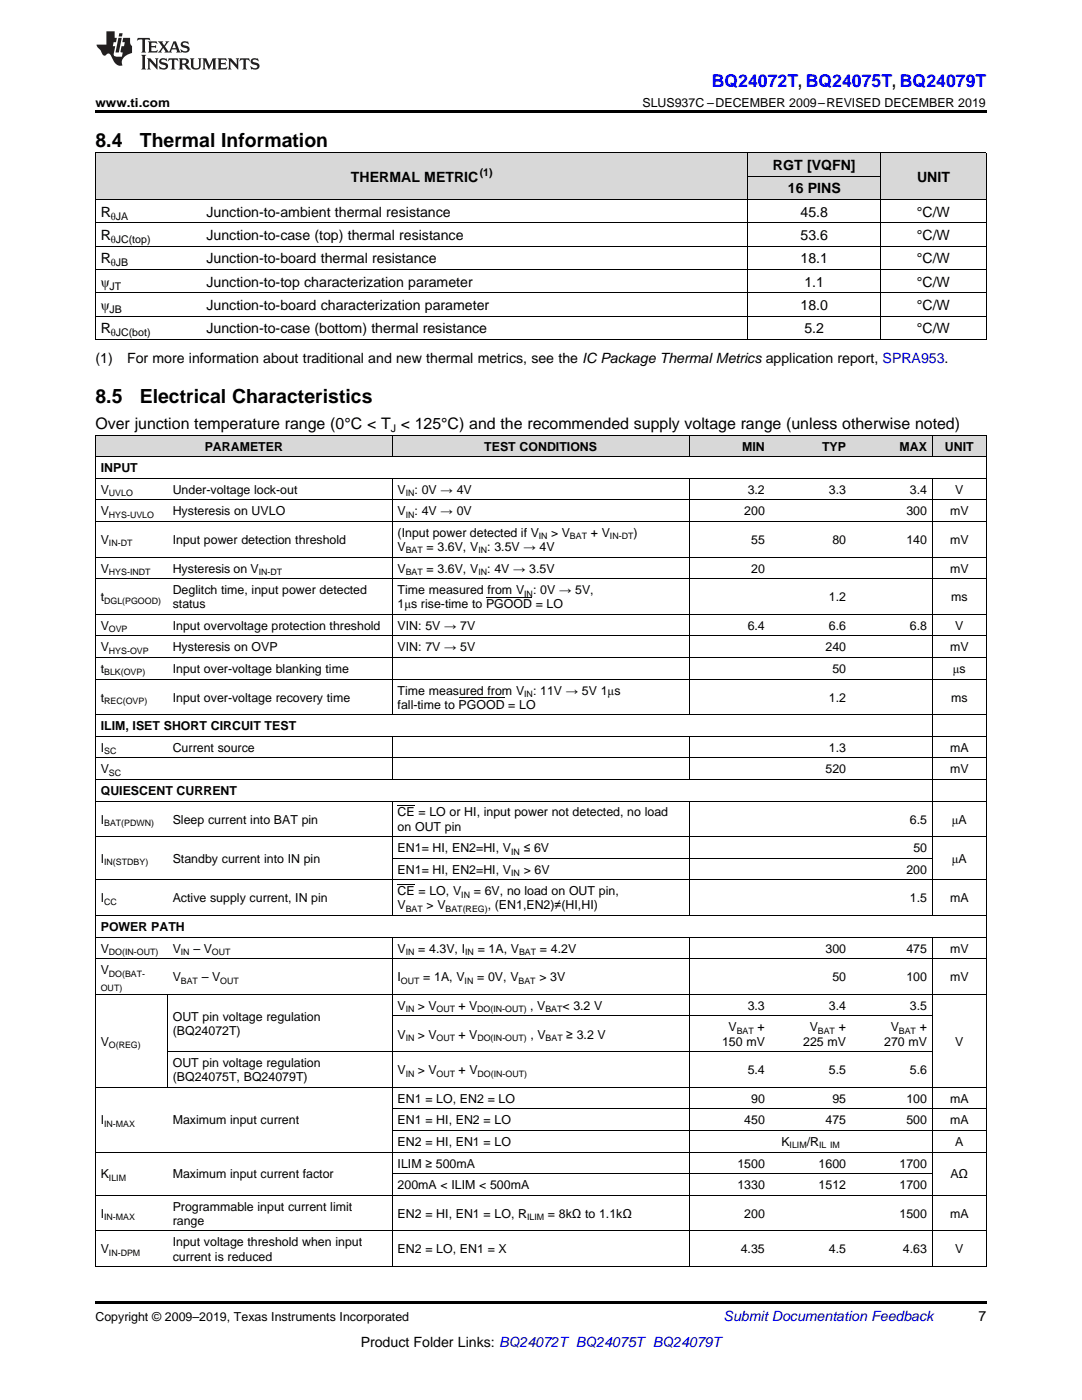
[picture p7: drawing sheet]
<svg xmlns="http://www.w3.org/2000/svg" width="216mm" height="279mm" viewBox="0 0 216 279" stroke-linecap="round" stroke-linejoin="round" font-family="sans-serif">
<defs><g id="words">
<g font-size="3.9">
<text x="19" y="29.3">8.4</text>
<text x="27.9" y="29.3">Thermal Information</text>
<text x="19" y="80.5">8.5</text>
<text x="27.9" y="80.5">Electrical Characteristics</text>
</g>
<text font-size="3.5" fill="#00f" x="142" y="17.3">BQ24072T, BQ24075T, BQ24079T</text>
<text font-size="3.2" x="19" y="85.6">Over junction temperature range (0°C &lt; T &lt; 125°C) and the recommended supply voltage range (unless otherwise noted)</text>
<g font-size="2.8">
<text x="154.2" y="33.9">RGT [VQFN]</text>
<text x="70" y="36.3">THERMAL METRIC</text>
<text x="157.2" y="38.6">16 PINS</text>
<text x="183" y="36.3">UNIT</text>
<text x="20.1" y="43.3">R</text>
<text x="20.1" y="47.9">R</text>
<text x="41.2" y="43.3">Junction-to-ambient thermal resistance</text>
<text x="41.2" y="47.9">Junction-to-case (top) thermal resistance</text>
<text x="159.7" y="43.3">45.8</text>
<text x="159.7" y="47.9">53.6</text>
<text x="183" y="43.3">°C/W</text>
<text x="183" y="47.9">°C/W</text>
<text x="20.1" y="52.6">R</text>
<text x="41.2" y="52.6">Junction-to-board thermal resistance</text>
<text x="159.7" y="52.6">18.1</text>
<text x="183" y="52.6">°C/W</text>
<text x="20.1" y="57.2">ψ</text>
<text x="41.2" y="57.2">Junction-to-top characterization parameter</text>
<text x="160.5" y="57.2">1.1</text>
<text x="183" y="57.2">°C/W</text>
<text x="20.1" y="61.9">ψ</text>
<text x="41.2" y="61.9">Junction-to-board characterization parameter</text>
<text x="159.7" y="61.9">18.0</text>
<text x="183" y="61.9">°C/W</text>
<text x="20.1" y="66.5">R</text>
<text x="41.2" y="66.5">Junction-to-case (bottom) thermal resistance</text>
<text x="160.5" y="66.5">5.2</text>
<text x="183" y="66.5">°C/W</text>
<text x="19" y="72.4">(1)</text>
<text x="25.4" y="72.4">For more information about traditional and new thermal metrics, see the IC Package Thermal Metrics application report, SPRA953.</text>
<text x="195.3" y="263.6">7</text>
<text x="72" y="268.9">Product Folder Links: BQ24072T BQ24075T BQ24079T</text>
</g>
<text font-size="2.8" fill="#0000c8" x="144.4" y="263.6">Submit Documentation Feedback</text>
<g font-size="2.5">
<text x="19" y="21.4">www.ti.com</text>
<text x="128.2" y="21.4">SLUS937C –DECEMBER 2009–REVISED DECEMBER 2019</text>
<text x="40.9" y="89.9">PARAMETER</text>
<text x="96.6" y="89.9">TEST CONDITIONS</text>
<text x="148.1" y="89.9">MIN</text>
<text x="164" y="89.9">TYP</text>
<text x="179.5" y="89.9">MAX</text>
<text x="188.6" y="89.9">UNIT</text>
<text x="20.1" y="94.2">INPUT</text>
<text x="20.1" y="98.5">V</text>
<text x="34.5" y="98.5">Under-voltage lock-out</text>
<text x="79.3" y="98.5">V</text>
<text x="82.7" y="98.5">: 0V → 4V</text>
<text x="149.2" y="98.5">3.2</text>
<text x="165.4" y="98.5">3.3</text>
<text x="181.5" y="98.5">3.4</text>
<text x="190.6" y="98.5">V</text>
<text x="20.1" y="102.8">V</text>
<text x="34.5" y="102.8">Hysteresis on UVLO</text>
<text x="79.3" y="102.8">V</text>
<text x="79.3" y="107.1">(Input power detected if V</text>
<text x="82.7" y="102.8">: 4V → 0V</text>
<text x="110" y="107.1">&gt; V</text>
<text x="117.9" y="107.1">+ V</text>
<text x="126.4" y="107.1">)</text>
<text x="148.5" y="102.8">200</text>
<text x="180.9" y="102.8">300</text>
<text x="189.6" y="102.8">mV</text>
<text x="20.1" y="108.5">V</text>
<text x="34.5" y="108.5">Input power detection threshold</text>
<text x="79.3" y="110">V</text>
<text x="85.1" y="110">= 3.6V, V</text>
<text x="97.2" y="110">: 3.5V → 4V</text>
<text x="149.9" y="108.5">55</text>
<text x="166.1" y="108.5">80</text>
<text x="180.9" y="108.5">140</text>
<text x="189.6" y="108.5">mV</text>
<text x="20.1" y="114.3">V</text>
<text x="20.1" y="120">t</text>
<text x="34.5" y="114.3">Hysteresis on V</text>
<text x="34.5" y="118.6">Deglitch time, input power detected</text>
<text x="79.3" y="114.3">V</text>
<text x="79.3" y="118.6">Time measured from V</text>
<text x="85.1" y="114.3">= 3.6V, V</text>
<text x="97.2" y="114.3">: 4V → 3.5V</text>
<text x="106.4" y="118.6">: 0V → 5V,</text>
<text x="149.9" y="114.3">20</text>
<text x="165.4" y="120">1.2</text>
<text x="189.6" y="114.3">mV</text>
<text x="189.8" y="120">ms</text>
<text x="20.1" y="125.7">V</text>
<text x="34.5" y="121.4">status</text>
<text x="34.5" y="125.7">Input overvoltage protection threshold</text>
<text x="79.3" y="121.4">1μs rise-time to PGOOD = LO</text>
<text x="79.3" y="125.7">VIN: 5V → 7V</text>
<text x="149.2" y="125.7">6.4</text>
<text x="165.4" y="125.7">6.6</text>
<text x="181.5" y="125.7">6.8</text>
<text x="190.6" y="125.7">V</text>
<text x="20.1" y="130">V</text>
<text x="34.5" y="130">Hysteresis on OVP</text>
<text x="79.3" y="130">VIN: 7V → 5V</text>
<text x="164.7" y="130">240</text>
<text x="189.6" y="130">mV</text>
<text x="20.1" y="134.3">t</text>
<text x="34.5" y="134.3">Input over-voltage blanking time</text>
<text x="166.1" y="134.3">50</text>
<text x="190.1" y="134.3">μs</text>
<text x="20.1" y="140">t</text>
<text x="34.5" y="140">Input over-voltage recovery time</text>
<text x="79.3" y="138.6">Time measured from V</text>
<text x="79.3" y="141.4">fall-time to PGOOD = LO</text>
<text x="106.4" y="138.6">: 11V → 5V 1μs</text>
<text x="165.4" y="140">1.2</text>
<text x="189.8" y="140">ms</text>
<text x="20.1" y="145.7">ILIM, ISET SHORT CIRCUIT TEST</text>
<text x="20.1" y="150">I</text>
<text x="20.1" y="154.3">V</text>
<text x="34.5" y="150">Current source</text>
<text x="164.7" y="154.3">520</text>
<text x="165.4" y="150">1.3</text>
<text x="189.6" y="150">mA</text>
<text x="189.6" y="154.3">mV</text>
<text x="20.1" y="158.6">QUIESCENT CURRENT</text>
<text x="20.1" y="164.4">I</text>
<text x="34.5" y="164.4">Sleep current into BAT pin</text>
<text x="79.3" y="162.9">CE = LO or HI, input power not detected, no load</text>
<text x="79.3" y="165.8">on OUT pin</text>
<text x="181.5" y="164.4">6.5</text>
<text x="189.9" y="164.4">μA</text>
<text x="20.1" y="172.2">I</text>
<text x="34.5" y="172.2">Standby current into IN pin</text>
<text x="79.3" y="170.1">EN1= HI, EN2=HI, V</text>
<text x="104.5" y="170.1">≤ 6V</text>
<text x="182.2" y="170.1">50</text>
<text x="189.9" y="172.2">μA</text>
<text x="79.3" y="174.4">EN1= HI, EN2=HI, V</text>
<text x="79.3" y="178.7">CE = LO, V</text>
<text x="94.5" y="178.7">= 6V, no load on OUT pin,</text>
<text x="104.5" y="174.4">&gt; 6V</text>
<text x="180.9" y="174.4">200</text>
<text x="20.1" y="180.1">I</text>
<text x="20.1" y="185.8">POWER PATH</text>
<text x="34.5" y="180.1">Active supply current, IN pin</text>
<text x="79.3" y="181.5">V</text>
<text x="85.1" y="181.5">&gt; V</text>
<text x="97.3" y="181.5">, (EN1,EN2)≠(HI,HI)</text>
<text x="181.5" y="180.1">1.5</text>
<text x="189.6" y="180.1">mA</text>
<text x="20.1" y="190.1">V</text>
<text x="34.5" y="190.1">V</text>
<text x="38.6" y="190.1">– V</text>
<text x="79.3" y="190.1">V</text>
<text x="83.5" y="190.1">= 4.3V, I</text>
<text x="95.3" y="190.1">= 1A, V</text>
<text x="107.7" y="190.1">= 4.2V</text>
<text x="164.7" y="190.1">300</text>
<text x="180.9" y="190.1">475</text>
<text x="189.6" y="190.1">mV</text>
<text x="20.1" y="194.4">V</text>
<text x="34.5" y="195.8">V</text>
<text x="40.3" y="195.8">– V</text>
<text x="79.3" y="195.8">I</text>
<text x="84.5" y="195.8">= 1A, V</text>
<text x="95.2" y="195.8">= 0V, V</text>
<text x="107.6" y="195.8">&gt; 3V</text>
<text x="166.1" y="195.8">50</text>
<text x="180.9" y="195.8">100</text>
<text x="189.6" y="195.8">mV</text>
<text x="34.5" y="203.7">OUT pin voltage regulation</text>
<text x="79.3" y="201.5">V</text>
<text x="83.4" y="201.5">&gt; V</text>
<text x="91.5" y="201.5">+ V</text>
<text x="105.8" y="201.5">, V</text>
<text x="112.3" y="201.5">&lt; 3.2 V</text>
<text x="149.2" y="201.5">3.3</text>
<text x="165.4" y="201.5">3.4</text>
<text x="181.5" y="201.5">3.5</text>
<text x="20.1" y="208.7">V</text>
<text x="34.5" y="206.5">(BQ24072T)</text>
<text x="79.3" y="207.3">V</text>
<text x="83.4" y="207.3">&gt; V</text>
<text x="91.5" y="207.3">+ V</text>
<text x="105.8" y="207.3">, V</text>
<text x="113" y="207.3">≥ 3.2 V</text>
<text x="144.1" y="208.7">150 mV</text>
<text x="145.4" y="205.8">V</text>
<text x="151.2" y="205.8">+</text>
<text x="160.3" y="208.7">225 mV</text>
<text x="161.6" y="205.8">V</text>
<text x="167.4" y="205.8">+</text>
<text x="176.4" y="208.7">270 mV</text>
<text x="177.7" y="205.8">V</text>
<text x="183.5" y="205.8">+</text>
<text x="190.6" y="208.7">V</text>
<text x="34.5" y="213">OUT pin voltage regulation</text>
<text x="34.5" y="215.8">(BQ24075T, BQ24079T)</text>
<text x="79.3" y="214.4">V</text>
<text x="83.4" y="214.4">&gt; V</text>
<text x="91.5" y="214.4">+ V</text>
<text x="149.2" y="214.4">5.4</text>
<text x="165.4" y="214.4">5.5</text>
<text x="181.5" y="214.4">5.6</text>
<text x="79.3" y="220.1">EN1 = LO, EN2 = LO</text>
<text x="149.9" y="220.1">90</text>
<text x="166.1" y="220.1">95</text>
<text x="180.9" y="220.1">100</text>
<text x="189.6" y="220.1">mA</text>
<text x="20.1" y="224.4">I</text>
<text x="34.5" y="224.4">Maximum input current</text>
<text x="79.3" y="224.4">EN1 = HI, EN2 = LO</text>
<text x="148.5" y="224.4">450</text>
<text x="164.7" y="224.4">475</text>
<text x="180.9" y="224.4">500</text>
<text x="189.6" y="224.4">mA</text>
<text x="79.3" y="228.7">EN2 = HI, EN1 = LO</text>
<text x="79.3" y="233">ILIM ≥ 500mA</text>
<text x="147.1" y="233">1500</text>
<text x="155.9" y="228.7">K</text>
<text x="161" y="228.7">/R</text>
<text x="163.3" y="233">1600</text>
<text x="179.5" y="233">1700</text>
<text x="190.6" y="228.7">A</text>
<text x="20.1" y="235.2">K</text>
<text x="34.5" y="235.2">Maximum input current factor</text>
<text x="79.3" y="237.3">200mA &lt; ILIM &lt; 500mA</text>
<text x="147.1" y="237.3">1330</text>
<text x="163.3" y="237.3">1512</text>
<text x="179.5" y="237.3">1700</text>
<text x="189.7" y="235.2">AΩ</text>
<text x="20.1" y="243">I</text>
<text x="34.5" y="241.6">Programmable input current limit</text>
<text x="34.5" y="244.4">range</text>
<text x="79.3" y="243">EN2 = HI, EN1 = LO, R</text>
<text x="109.3" y="243">= 8kΩ to 1.1kΩ</text>
<text x="148.5" y="243">200</text>
<text x="179.5" y="243">1500</text>
<text x="189.6" y="243">mA</text>
<text x="20.1" y="250.2">V</text>
<text x="34.5" y="248.7">Input voltage threshold when input</text>
<text x="34.5" y="251.6">current is reduced</text>
<text x="79.3" y="250.2">EN2 = LO, EN1 = X</text>
<text x="147.8" y="250.2">4.35</text>
<text x="165.4" y="250.2">4.5</text>
<text x="180.2" y="250.2">4.63</text>
<text x="190.6" y="250.2">V</text>
<text x="19" y="263.6">Copyright © 2009–2019, Texas Instruments Incorporated</text>
</g>
<g font-size="2.1">
<text x="95.7" y="35.1">(1)</text>
<text x="22.1" y="43.8">θJA</text>
<text x="22.1" y="48.5">θJC(top)</text>
<text x="22.1" y="53.1">θJB</text>
<text x="21.9" y="57.8">JT</text>
<text x="21.9" y="62.4">JB</text>
<text x="22.1" y="67.1">θJC(bot)</text>
<text x="78" y="86.3">J</text>
</g>
<g font-size="1.8">
<text x="21.7" y="99">UVLO</text>
<text x="81" y="99">IN</text>
<text x="21.7" y="103.3">HYS-UVLO</text>
<text x="81" y="103.3">IN</text>
<text x="107.5" y="107.6">IN</text>
<text x="113.7" y="107.6">BAT</text>
<text x="121.7" y="107.6">IN-DT</text>
<text x="21.7" y="109">IN-DT</text>
<text x="81" y="110.5">BAT</text>
<text x="95.5" y="110.5">IN</text>
<text x="21.7" y="114.8">HYS-INDT</text>
<text x="51.6" y="114.8">IN-DT</text>
<text x="81" y="114.8">BAT</text>
<text x="95.5" y="114.8">IN</text>
<text x="104.6" y="119.1">IN</text>
<text x="20.8" y="120.5">DGL(PGOOD)</text>
<text x="21.7" y="126.2">OVP</text>
<text x="21.7" y="130.5">HYS-OVP</text>
<text x="20.8" y="134.8">BLK(OVP)</text>
<text x="20.8" y="140.5">REC(OVP)</text>
<text x="104.6" y="139.1">IN</text>
<text x="20.8" y="150.5">SC</text>
<text x="21.7" y="154.8">SC</text>
<text x="20.8" y="164.9">BAT(PDWN)</text>
<text x="20.8" y="172.7">IN(STDBY)</text>
<text x="102" y="170.6">IN</text>
<text x="92" y="179.2">IN</text>
<text x="102" y="174.9">IN</text>
<text x="20.8" y="180.6">CC</text>
<text x="81" y="182">BAT</text>
<text x="88.9" y="182">BAT(REG)</text>
<text x="21.7" y="190.6">DO(IN-OUT)</text>
<text x="36.1" y="190.6">IN</text>
<text x="42.3" y="190.6">OUT</text>
<text x="81" y="190.6">IN</text>
<text x="92.8" y="190.6">IN</text>
<text x="103.6" y="190.6">BAT</text>
<text x="20.1" y="197.7">OUT)</text>
<text x="21.7" y="194.9">DO(BAT-</text>
<text x="36.1" y="196.3">BAT</text>
<text x="44" y="196.3">OUT</text>
<text x="80" y="196.3">OUT</text>
<text x="92.7" y="196.3">IN</text>
<text x="103.5" y="196.3">BAT</text>
<text x="81" y="202">IN</text>
<text x="87.1" y="202">OUT</text>
<text x="95.2" y="202">DO(IN-OUT)</text>
<text x="108.8" y="202">BAT</text>
<text x="21.7" y="209.2">O(REG)</text>
<text x="81" y="207.8">IN</text>
<text x="87.1" y="207.8">OUT</text>
<text x="95.2" y="207.8">DO(IN-OUT)</text>
<text x="108.9" y="207.8">BAT</text>
<text x="147" y="206.3">BAT</text>
<text x="163.2" y="206.3">BAT</text>
<text x="179.4" y="206.3">BAT</text>
<text x="81" y="214.9">IN</text>
<text x="87.1" y="214.9">OUT</text>
<text x="95.3" y="214.9">DO(IN-OUT)</text>
<text x="20.8" y="224.9">IN-MAX</text>
<text x="157.6" y="229.2">ILIM</text>
<text x="163.4" y="229.2">IL IM</text>
<text x="21.7" y="235.7">ILIM</text>
<text x="20.8" y="243.5">IN-MAX</text>
<text x="105.2" y="243.5">ILIM</text>
<text x="21.7" y="250.6">IN-DPM</text>
</g>
</g></defs>
<g fill="#d8d8d8">
<path d="M19 86.9h14.4v4.3h-14.4z"/>
<path d="M33.4 86.9h44.9v4.3h-44.9z"/>
<path d="M78.3 86.9h41.3v4.3h-41.3z"/>
<path d="M119.6 86.9h17.9v4.3h-17.9z"/>
<path d="M137.5 86.9h16.2v4.3h-16.2z"/>
<path d="M153.7 86.9h16.2v4.3h-16.2z"/>
<path d="M169.9 86.9h16.2v4.3h-16.2z"/>
<path d="M186.1 86.9h10.7v4.3h-10.7z"/>
<path d="M19 30.6h21.1v9.3h-21.1z"/>
<path d="M40.1 30.6h109.2v9.3h-109.2z"/>
<path d="M175.7 30.6h21.1v9.3h-21.1z"/>
<path d="M149.3 35.2h26.4v4.7h-26.4z"/>
<path d="M149.3 30.6h26.4v4.6h-26.4z"/>
</g>
<path d="M19 22h177.8v.5h-177.8zM19 67.8h.2zM149.2 67.8h.1zM175.6 67.8h.1zM196.7 67.8h.1zM19 259.7h177.8v.5h-177.8z" fill="#000"/>
<g fill="none" stroke="#000" stroke-width=".2">
<path d="M19 39.8h177.8M19 30.5h177.8M19.1 30.5v37.3M149.2 30.5v37.3M149.3 35.2h26.4M175.7 30.5v37.3M196.8 30.5v37.3M19 58.4h177.8M19 53.8h177.8M19 49.1h177.8M19 44.5h177.8M19 67.8h177.8"/>
<path d="M19 63.1h177.8M19 99.7h177.8M19 95.4h177.8M19 91.1h177.8M19 86.8h177.8M19.1 86.9v165.9M78.2 86.9v4.3M78.2 95.5v47.2M137.5 86.9v4.3M137.5 95.5v47.2M186 86.9v4.3M186 95.5v87.3"/>
<path d="M196.8 86.9v165.9M19 115.5h177.8M19 111.2h177.8M19 104.1h177.8M19 135.5h177.8M19 131.2h177.8M19 126.9h177.8M19 122.6h177.8M19 159.9h177.8M19 155.6h177.8M19 151.3h177.8M19 146.9h177.8"/>
<path d="M19 142.6h177.8M78.2 147v8.6M78.2 159.9v22.9M137.5 147v8.6M137.5 159.9v22.9M19 175.6h177.8M19 167h177.8M78.3 171.3h107.8M19 198.5h177.8M19 191.3h177.8M19 187h177.8M19 182.7h177.8"/>
<path d="M33.4 198.5v18.6M78.2 187v65.8M137.5 187v65.8M186 187v65.8M19 217h177.8M33.4 209.9h152.7M78.3 202.8h107.8M19 238.5h177.8M19 229.9h177.8M78.3 234.2h107.8M78.3 225.6h118.5M78.3 221.3h118.5"/>
<path d="M19 252.8h177.8M19 245.7h177.8"/>
</g>
<g fill="#231f20">
<path d="M27.5 7.6l-.1 .5 .4-.2h.6v.1v2.1l-.2 .4h1l-.3-.4v-2.1l.1-.1h.5l.5 .2-.2-.5zM29.5 8.3l.2 .3v1.5l-.2 .4h1.8l.2-.6a1.04 1.04 0 0 1-1.3 .2v-.7h.6l.3 .2v-.6l-.3 .2h-.6v-.6l.8-.1 .4 .3-.2-.5zM31.5 8.3l.9 1.1-.9 1.1h.8l-.2-.2 .5-.7 .4 .7-.2 .2h1.5l-.1-.2 .1-.4h.9l.1 .4-.2 .2h1l-.3-.3-.7-1.9h-.5l-.9 2-.8-1 .9-1h-.8l.1 .3-.3 .5-.4-.6 .2-.2zM34.7 8.6l.4 1h-.7zM36.3 8.4a.63 .63 0 0 0-.2 .7 .63 .63 0 0 0 .6 .4l.6 .2 .1 .2a.75 .75 0 0 1-.7 .4 .75 .75 0 0 1-.6-.5l.1 .7 .1-.1a1.11 1.11 0 0 0 1.5-.6 1.13 1.13 0 0 0-1.2-.8l-.1-.4a1.04 1.04 0 0 1 1.2 .2l-.2-.5-.1 .1-.5-.2zM28.2 10.9l.2 .4v2.2l-.2 .4h1l-.3-.4v-2.2l.3-.4zM29.3 11.6l.3 .4v1.5l-.3 .4h.8l-.2-.4v-1.3l1.5 1.7v-1.9l.2-.4h-.7l.2 .4v.9l-1.1-1.3zM32 11.8a.62 .62 0 0 0-.2 .7 .62 .62 0 0 0 .6 .4l.6 .1 .1 .3a.76 .76 0 0 1-.7 .3 .76 .76 0 0 1-.6-.4l.1 .7 .1-.1a1.11 1.11 0 0 0 1.5-.6 1.13 1.13 0 0 0-1.2-.8l-.1-.4a1.04 1.04 0 0 1 1.2 .2l-.2-.6-.1 .1-.5-.1zM33.7 11.6l-.2 .6a.61 .61 0 0 1 .8-.3v1.6l-.2 .4h.9l-.2-.4v-1.6a.63 .63 0 0 1 .8 .3l-.2-.6zM35.6 11.6l.3 .4v1.5l-.3 .4h1l-.2-.2v-.8l.5 .2a.76 .76 0 0 0 1.2 .7l-1-1a.58 .58 0 0 0 .6-.5 .58 .58 0 0 0-.5-.6zM36.4 11.9h.1a.45 .45 0 0 1 .5 .1 .45 .45 0 0 1 .1 .5l-.7 .2zM37.9 11.6l.2 .2a2.17 2.17 0 0 0 .3 1.9 .99 .99 0 0 0 1.6-.6v-1.1l.2-.4h-.7l.2 .2a1.92 1.92 0 0 1-.2 1.8 .6 .6 0 0 1-.9-.5v-1.1l.2-.4zM40.4 11.6l.2 .4v1.5l-.2 .4h.7l-.2-.4v-1.4l.8 1.8 .8-1.8v1.4l-.2 .4h.9l-.2-.4v-1.5l.2-.4h-.8l-.6 1.5-.6-1.5zM43.4 11.6l.2 .4v1.5l-.2 .4h1.8l.2-.6a1.04 1.04 0 0 1-1.3 .1v-.6h.5l.4 .2v-.6l-.4 .2h-.5v-.7h.8l.3 .3-.1-.6zM45.5 11.6l.2 .4v1.5l-.2 .4h.7l-.2-.4v-1.3l1.5 1.7v-1.9l.2-.4h-.7l.2 .4v.9l-1.1-1.3zM47.9 11.6l-.1 .6a.61 .61 0 0 1 .8-.3v1.6l-.3 .4h1l-.3-.4 .1-1.6a.63 .63 0 0 1 .7 .3l-.1-.6zM50.2 11.8a.62 .62 0 0 0-.2 .7 .62 .62 0 0 0 .6 .4l.6 .1 .2 .3a.76 .76 0 0 1-.8 .3 .76 .76 0 0 1-.6-.4l.1 .7 .2-.1a1.11 1.11 0 0 0 1.5-.6 1.13 1.13 0 0 0-1.3-.8l-.1-.4a1.04 1.04 0 0 1 1.2 .2l-.1-.6-.2 .1-.5-.1z"/>
<path d="M21.2 6.3v2.6h-1.9l.1 .4 .7 .9a.91 .91 0 0 0 1 .8 .56 .56 0 0 1 .5-.3 .56 .56 0 0 1 .5 .3l.4 .8a1.53 1.53 0 0 0 1.9 1.2 1.54 1.54 0 0 1 1-2.1l.9-.3v-1.4a1.52 1.52 0 0 1-.3-1.6h-1.4l-.2 .8h.5l-.2 .8h-.4l-.2 1v.2l.4 .1-.2 .8a1.93 1.93 0 0 1-1.6-.3l.3-1.8h-.5l.2-.8h.4l.2-.8h-.4v-1.3zM23.6 7.6l-.6 2.9h.7l.6-2.9zM23.8 6.6l-.1 .7h.6l.2-.7z"/>
</g>
<path d="M97 119.2h9.2M91.5 139.3h9.2M79.3 176.5h3.5M79.3 160.8h3.5" fill="none" stroke="#000" stroke-width=".2"/>
<use href="#words"/>
</svg>
